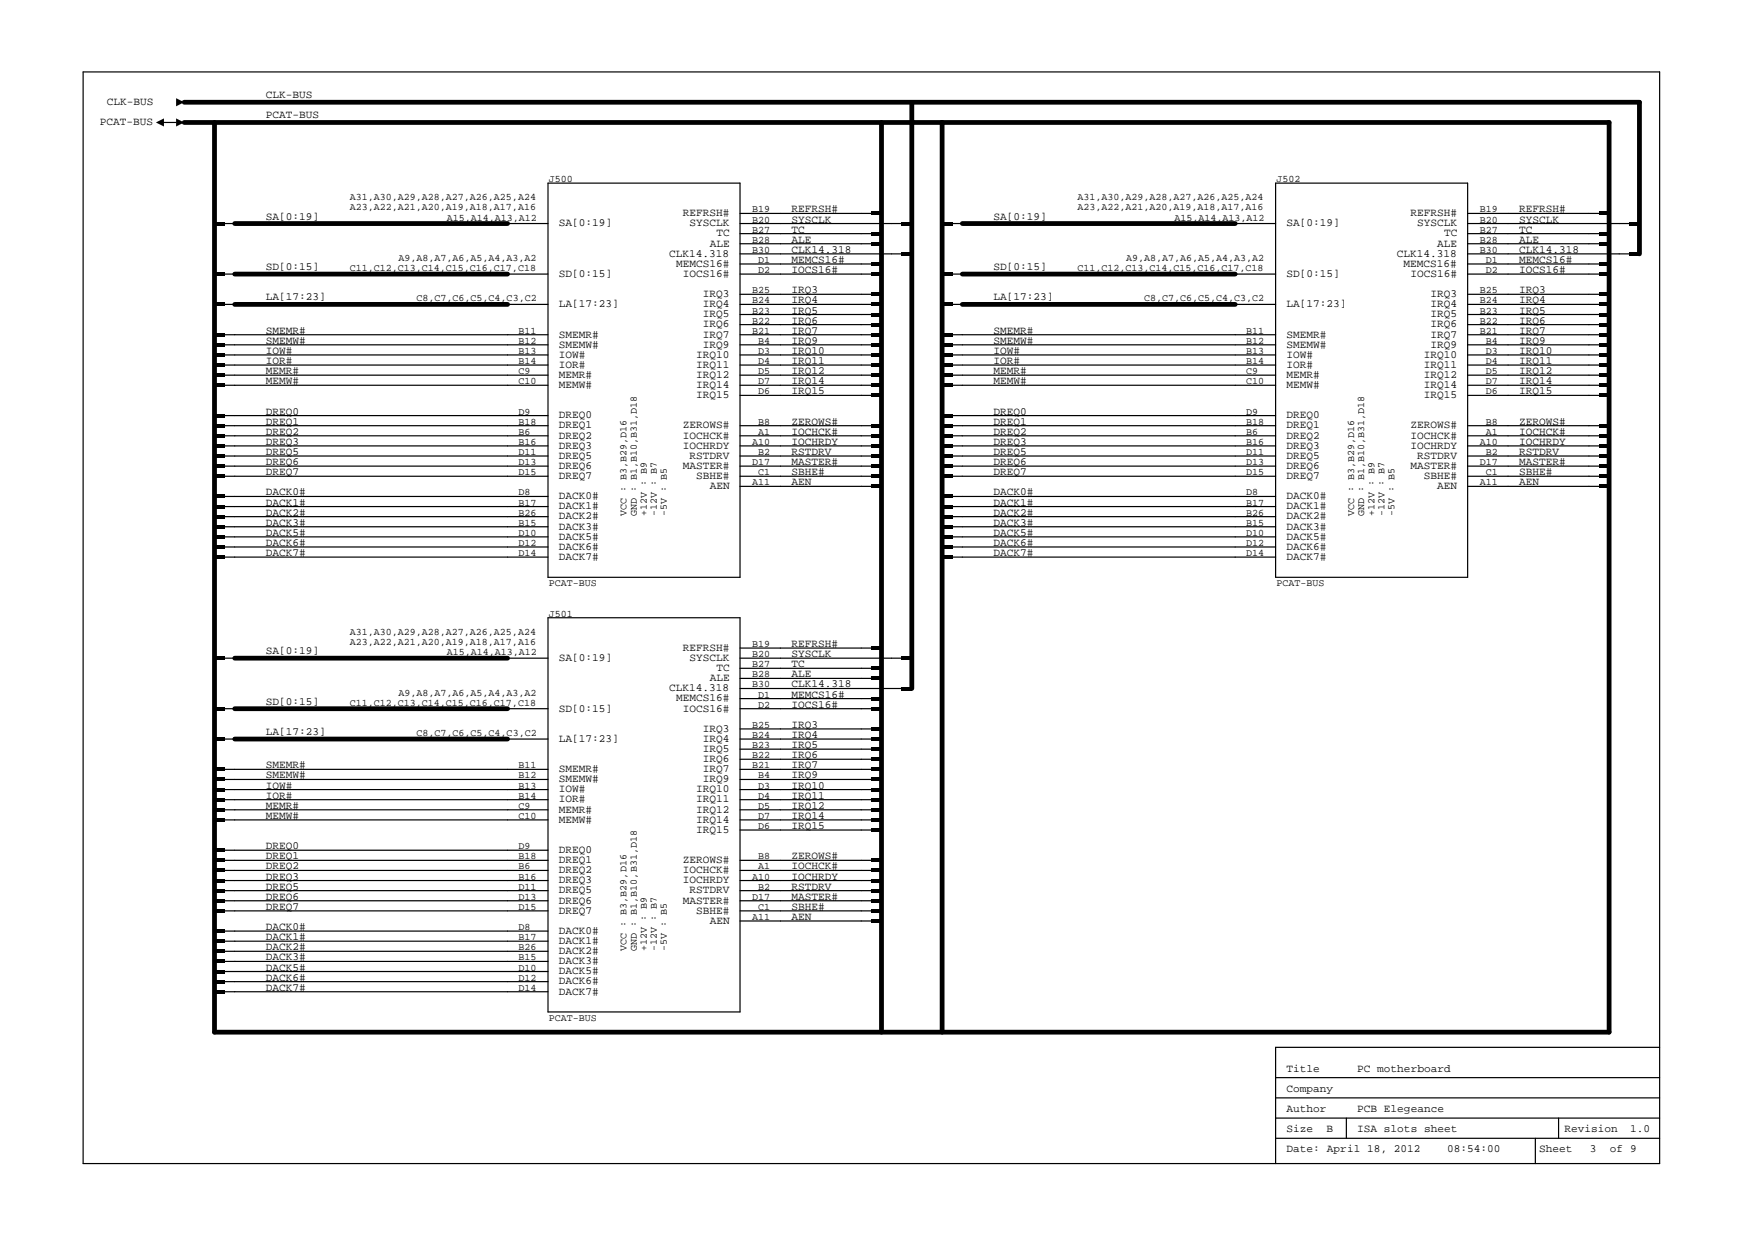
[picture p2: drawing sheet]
<svg xmlns="http://www.w3.org/2000/svg" width="297mm" height="210mm" viewBox="0 0 297 210" stroke-linecap="round" stroke-linejoin="round" font-family="sans-serif">
<defs><g id="words">
<g font-size="1.9">
<text x="18.2" y="17.9">CLK-BUS</text>
<text x="45.3" y="16.7">CLK-BUS</text>
<text x="17" y="21.4">PCAT-BUS</text>
<text x="45.3" y="20.2">PCAT-BUS</text>
<text x="45.3" y="37.4">SA[0:19]</text>
<text x="95.3" y="38.6">SA[0:19]</text>
<text x="116.4" y="36.8">REFRSH#</text>
<text x="117.5" y="38.6">SYSCLK</text>
<text x="122.1" y="40.3">TC</text>
<text x="134.9" y="36.2">REFRSH#</text>
<text x="134.9" y="37.9">SYSCLK</text>
<text x="134.9" y="39.6">TC</text>
<text x="134.9" y="41.4">ALE</text>
<text x="169.3" y="37.4">SA[0:19]</text>
<text x="219.3" y="38.6">SA[0:19]</text>
<text x="240.4" y="36.8">REFRSH#</text>
<text x="241.5" y="38.6">SYSCLK</text>
<text x="246.1" y="40.3">TC</text>
<text x="258.9" y="36.2">REFRSH#</text>
<text x="258.9" y="37.9">SYSCLK</text>
<text x="258.9" y="39.6">TC</text>
<text x="258.9" y="41.4">ALE</text>
<text x="45.3" y="46">SD[0:15]</text>
<text x="95.3" y="47.2">SD[0:15]</text>
<text x="114.1" y="43.7">CLK14.318</text>
<text x="115.2" y="45.5">MEMCS16#</text>
<text x="116.4" y="47.2">IOCS16#</text>
<text x="120.9" y="42">ALE</text>
<text x="134.9" y="46.5">IOCS16#</text>
<text x="134.9" y="44.8">MEMCS16#</text>
<text x="134.9" y="43.1">CLK14.318</text>
<text x="169.3" y="46">SD[0:15]</text>
<text x="219.3" y="47.2">SD[0:15]</text>
<text x="238.1" y="43.7">CLK14.318</text>
<text x="239.2" y="45.5">MEMCS16#</text>
<text x="240.4" y="47.2">IOCS16#</text>
<text x="244.9" y="42">ALE</text>
<text x="258.9" y="46.5">IOCS16#</text>
<text x="258.9" y="44.8">MEMCS16#</text>
<text x="258.9" y="43.1">CLK14.318</text>
<text x="45.3" y="51.2">LA[17:23]</text>
<text x="95.3" y="52.3">LA[17:23]</text>
<text x="119.8" y="50.6">IRQ3</text>
<text x="119.8" y="52.3">IRQ4</text>
<text x="134.9" y="50">IRQ3</text>
<text x="134.9" y="51.7">IRQ4</text>
<text x="134.9" y="53.4">IRQ5</text>
<text x="169.3" y="51.2">LA[17:23]</text>
<text x="219.3" y="52.3">LA[17:23]</text>
<text x="243.8" y="50.6">IRQ3</text>
<text x="243.8" y="52.3">IRQ4</text>
<text x="258.9" y="50">IRQ3</text>
<text x="258.9" y="51.7">IRQ4</text>
<text x="258.9" y="53.4">IRQ5</text>
<text x="45.3" y="56.9">SMEMR#</text>
<text x="45.3" y="58.6">SMEMW#</text>
<text x="95.3" y="57.5">SMEMR#</text>
<text x="95.3" y="59.2">SMEMW#</text>
<text x="119.8" y="59.2">IRQ9</text>
<text x="119.8" y="54.1">IRQ5</text>
<text x="119.8" y="55.8">IRQ6</text>
<text x="119.8" y="57.5">IRQ7</text>
<text x="134.9" y="55.1">IRQ6</text>
<text x="134.9" y="56.9">IRQ7</text>
<text x="134.9" y="58.6">IRQ9</text>
<text x="169.3" y="56.9">SMEMR#</text>
<text x="169.3" y="58.6">SMEMW#</text>
<text x="219.3" y="57.5">SMEMR#</text>
<text x="219.3" y="59.2">SMEMW#</text>
<text x="243.8" y="59.2">IRQ9</text>
<text x="243.8" y="54.1">IRQ5</text>
<text x="243.8" y="55.8">IRQ6</text>
<text x="243.8" y="57.5">IRQ7</text>
<text x="258.9" y="55.1">IRQ6</text>
<text x="258.9" y="56.9">IRQ7</text>
<text x="258.9" y="58.6">IRQ9</text>
<text x="45.3" y="60.3">IOW#</text>
<text x="45.3" y="62">IOR#</text>
<text x="45.3" y="63.8">MEMR#</text>
<text x="45.3" y="65.5">MEMW#</text>
<text x="95.3" y="61">IOW#</text>
<text x="95.3" y="62.7">IOR#</text>
<text x="95.3" y="64.4">MEMR#</text>
<text x="118.6" y="61">IRQ10</text>
<text x="118.6" y="62.7">IRQ11</text>
<text x="118.6" y="64.4">IRQ12</text>
<text x="134.9" y="60.3">IRQ10</text>
<text x="134.9" y="62">IRQ11</text>
<text x="134.9" y="63.8">IRQ12</text>
<text x="134.9" y="65.5">IRQ14</text>
<text x="169.3" y="60.3">IOW#</text>
<text x="169.3" y="62">IOR#</text>
<text x="169.3" y="63.8">MEMR#</text>
<text x="169.3" y="65.5">MEMW#</text>
<text x="219.3" y="61">IOW#</text>
<text x="219.3" y="62.7">IOR#</text>
<text x="219.3" y="64.4">MEMR#</text>
<text x="242.6" y="61">IRQ10</text>
<text x="242.6" y="62.7">IRQ11</text>
<text x="242.6" y="64.4">IRQ12</text>
<text x="258.9" y="60.3">IRQ10</text>
<text x="258.9" y="62">IRQ11</text>
<text x="258.9" y="63.8">IRQ12</text>
<text x="258.9" y="65.5">IRQ14</text>
<text x="45.3" y="70.6">DREQ0</text>
<text x="95.3" y="71.3">DREQ0</text>
<text x="95.3" y="66.1">MEMW#</text>
<text x="118.6" y="66.1">IRQ14</text>
<text x="118.6" y="67.8">IRQ15</text>
<text x="134.9" y="67.2">IRQ15</text>
<text x="169.3" y="70.6">DREQ0</text>
<text x="219.3" y="71.3">DREQ0</text>
<text x="219.3" y="66.1">MEMW#</text>
<text x="242.6" y="66.1">IRQ14</text>
<text x="242.6" y="67.8">IRQ15</text>
<text x="258.9" y="67.2">IRQ15</text>
<text x="45.3" y="72.4">DREQ1</text>
<text x="45.3" y="74.1">DREQ2</text>
<text x="45.3" y="75.8">DREQ3</text>
<text x="45.3" y="77.5">DREQ5</text>
<text x="95.3" y="74.7">DREQ2</text>
<text x="95.3" y="73">DREQ1</text>
<text x="95.3" y="76.5">DREQ3</text>
<text x="116.4" y="74.7">IOCHCK#</text>
<text x="116.4" y="76.5">IOCHRDY</text>
<text x="116.4" y="73">ZEROWS#</text>
<text x="134.9" y="72.4">ZEROWS#</text>
<text x="134.9" y="74.1">IOCHCK#</text>
<text x="134.9" y="75.8">IOCHRDY</text>
<text x="134.9" y="77.5">RSTDRV</text>
<text x="169.3" y="72.4">DREQ1</text>
<text x="169.3" y="74.1">DREQ2</text>
<text x="169.3" y="75.8">DREQ3</text>
<text x="169.3" y="77.5">DREQ5</text>
<text x="219.3" y="74.7">DREQ2</text>
<text x="219.3" y="73">DREQ1</text>
<text x="219.3" y="76.5">DREQ3</text>
<text x="240.4" y="74.7">IOCHCK#</text>
<text x="240.4" y="76.5">IOCHRDY</text>
<text x="240.4" y="73">ZEROWS#</text>
<text x="258.9" y="72.4">ZEROWS#</text>
<text x="258.9" y="74.1">IOCHCK#</text>
<text x="258.9" y="75.8">IOCHRDY</text>
<text x="258.9" y="77.5">RSTDRV</text>
<text x="45.3" y="79.3">DREQ6</text>
<text x="45.3" y="81">DREQ7</text>
<text x="95.3" y="78.2">DREQ5</text>
<text x="95.3" y="79.9">DREQ6</text>
<text x="95.3" y="81.6">DREQ7</text>
<text x="116.4" y="79.9">MASTER#</text>
<text x="117.5" y="78.2">RSTDRV</text>
<text x="118.6" y="81.6">SBHE#</text>
<text x="120.9" y="83.3">AEN</text>
<text x="134.9" y="81">SBHE#</text>
<text x="134.9" y="79.3">MASTER#</text>
<text x="134.9" y="82.7">AEN</text>
<text x="169.3" y="79.3">DREQ6</text>
<text x="169.3" y="81">DREQ7</text>
<text x="219.3" y="78.2">DREQ5</text>
<text x="219.3" y="79.9">DREQ6</text>
<text x="219.3" y="81.6">DREQ7</text>
<text x="240.4" y="79.9">MASTER#</text>
<text x="241.5" y="78.2">RSTDRV</text>
<text x="242.6" y="81.6">SBHE#</text>
<text x="244.9" y="83.3">AEN</text>
<text x="258.9" y="81">SBHE#</text>
<text x="258.9" y="79.3">MASTER#</text>
<text x="258.9" y="82.7">AEN</text>
<text x="45.3" y="84.4">DACK0#</text>
<text x="45.3" y="86.1">DACK1#</text>
<text x="45.3" y="87.9">DACK2#</text>
<text x="45.3" y="89.6">DACK3#</text>
<text x="95.3" y="86.8">DACK1#</text>
<text x="95.3" y="88.5">DACK2#</text>
<text x="95.3" y="85.1">DACK0#</text>
<text x="169.3" y="84.4">DACK0#</text>
<text x="169.3" y="86.1">DACK1#</text>
<text x="169.3" y="87.9">DACK2#</text>
<text x="169.3" y="89.6">DACK3#</text>
<text x="219.3" y="86.8">DACK1#</text>
<text x="219.3" y="88.5">DACK2#</text>
<text x="219.3" y="85.1">DACK0#</text>
<text x="45.3" y="91.3">DACK5#</text>
<text x="45.3" y="93">DACK6#</text>
<text x="45.3" y="94.8">DACK7#</text>
<text x="95.3" y="90.2">DACK3#</text>
<text x="95.3" y="92">DACK5#</text>
<text x="95.3" y="93.7">DACK6#</text>
<text x="95.3" y="95.4">DACK7#</text>
<text x="169.3" y="91.3">DACK5#</text>
<text x="169.3" y="93">DACK6#</text>
<text x="169.3" y="94.8">DACK7#</text>
<text x="219.3" y="90.2">DACK3#</text>
<text x="219.3" y="92">DACK5#</text>
<text x="219.3" y="93.7">DACK6#</text>
<text x="219.3" y="95.4">DACK7#</text>
<text x="45.3" y="111.5">SA[0:19]</text>
<text x="95.3" y="112.6">SA[0:19]</text>
<text x="116.4" y="110.9">REFRSH#</text>
<text x="117.5" y="112.6">SYSCLK</text>
<text x="134.9" y="110.3">REFRSH#</text>
<text x="134.9" y="112">SYSCLK</text>
<text x="134.9" y="113.7">TC</text>
<text x="114.1" y="117.8">CLK14.318</text>
<text x="115.2" y="119.5">MEMCS16#</text>
<text x="120.9" y="116.1">ALE</text>
<text x="122.1" y="114.3">TC</text>
<text x="134.9" y="115.4">ALE</text>
<text x="134.9" y="118.9">MEMCS16#</text>
<text x="134.9" y="117.1">CLK14.318</text>
<text x="45.3" y="120.1">SD[0:15]</text>
<text x="45.3" y="125.2">LA[17:23]</text>
<text x="95.3" y="121.2">SD[0:15]</text>
<text x="116.4" y="121.2">IOCS16#</text>
<text x="119.8" y="124.7">IRQ3</text>
<text x="134.9" y="120.6">IOCS16#</text>
<text x="134.9" y="124">IRQ3</text>
<text x="134.9" y="125.8">IRQ4</text>
<text x="45.3" y="130.9">SMEMR#</text>
<text x="95.3" y="126.4">LA[17:23]</text>
<text x="95.3" y="131.6">SMEMR#</text>
<text x="119.8" y="126.4">IRQ4</text>
<text x="119.8" y="128.1">IRQ5</text>
<text x="119.8" y="129.8">IRQ6</text>
<text x="119.8" y="131.6">IRQ7</text>
<text x="134.9" y="127.5">IRQ5</text>
<text x="134.9" y="129.2">IRQ6</text>
<text x="134.9" y="130.9">IRQ7</text>
<text x="45.3" y="132.6">SMEMW#</text>
<text x="45.3" y="134.4">IOW#</text>
<text x="45.3" y="136.1">IOR#</text>
<text x="45.3" y="137.8">MEMR#</text>
<text x="95.3" y="133.3">SMEMW#</text>
<text x="95.3" y="135">IOW#</text>
<text x="95.3" y="136.7">IOR#</text>
<text x="118.6" y="135">IRQ10</text>
<text x="118.6" y="136.7">IRQ11</text>
<text x="119.8" y="133.3">IRQ9</text>
<text x="134.9" y="132.6">IRQ9</text>
<text x="134.9" y="134.4">IRQ10</text>
<text x="134.9" y="136.1">IRQ11</text>
<text x="134.9" y="137.8">IRQ12</text>
<text x="45.3" y="139.5">MEMW#</text>
<text x="95.3" y="138.5">MEMR#</text>
<text x="95.3" y="140.2">MEMW#</text>
<text x="118.6" y="140.2">IRQ14</text>
<text x="118.6" y="141.9">IRQ15</text>
<text x="118.6" y="138.5">IRQ12</text>
<text x="134.9" y="139.5">IRQ14</text>
<text x="134.9" y="141.3">IRQ15</text>
<text x="45.3" y="144.7">DREQ0</text>
<text x="45.3" y="146.4">DREQ1</text>
<text x="45.3" y="148.1">DREQ2</text>
<text x="45.3" y="149.9">DREQ3</text>
<text x="95.3" y="148.8">DREQ2</text>
<text x="95.3" y="147.1">DREQ1</text>
<text x="95.3" y="145.3">DREQ0</text>
<text x="116.4" y="148.8">IOCHCK#</text>
<text x="116.4" y="147.1">ZEROWS#</text>
<text x="134.9" y="146.4">ZEROWS#</text>
<text x="134.9" y="148.1">IOCHCK#</text>
<text x="134.9" y="149.9">IOCHRDY</text>
<text x="45.3" y="151.6">DREQ5</text>
<text x="45.3" y="153.3">DREQ6</text>
<text x="45.3" y="155">DREQ7</text>
<text x="95.3" y="152.2">DREQ5</text>
<text x="95.3" y="154">DREQ6</text>
<text x="95.3" y="155.7">DREQ7</text>
<text x="95.3" y="150.5">DREQ3</text>
<text x="116.4" y="150.5">IOCHRDY</text>
<text x="116.4" y="154">MASTER#</text>
<text x="117.5" y="152.2">RSTDRV</text>
<text x="118.6" y="155.7">SBHE#</text>
<text x="134.9" y="151.6">RSTDRV</text>
<text x="134.9" y="155">SBHE#</text>
<text x="134.9" y="153.3">MASTER#</text>
<text x="45.3" y="158.5">DACK0#</text>
<text x="45.3" y="160.2">DACK1#</text>
<text x="45.3" y="161.9">DACK2#</text>
<text x="95.3" y="160.8">DACK1#</text>
<text x="95.3" y="159.1">DACK0#</text>
<text x="120.9" y="157.4">AEN</text>
<text x="134.9" y="156.8">AEN</text>
<text x="45.3" y="163.6">DACK3#</text>
<text x="45.3" y="165.4">DACK5#</text>
<text x="45.3" y="167.1">DACK6#</text>
<text x="95.3" y="164.3">DACK3#</text>
<text x="95.3" y="162.6">DACK2#</text>
<text x="95.3" y="166">DACK5#</text>
<text x="95.3" y="167.7">DACK6#</text>
<text x="45.3" y="168.8">DACK7#</text>
<text x="95.3" y="169.5">DACK7#</text>
<text x="219.3" y="182.6">Title</text>
<text x="231.3" y="182.6">PC motherboard</text>
<text x="219.3" y="189.5">Author</text>
<text x="219.3" y="186">Company</text>
<text x="231.3" y="189.5">PCB Elegeance</text>
<text x="219.3" y="196.4">Date: April 18, 2012</text>
<text x="219.3" y="192.9">Size</text>
<text x="226.1" y="192.9">B</text>
<text x="231.3" y="192.9">ISA slots sheet</text>
<text x="246.6" y="196.4">08:54:00</text>
<text x="262.3" y="196.4">Sheet</text>
<text x="266.6" y="192.9">Revision</text>
<text x="270.9" y="196.4">3</text>
<text x="274.4" y="196.4">of 9</text>
<text x="277.8" y="192.9">1.0</text>
</g>
<g font-size="1.7">
<text x="59.6" y="34.1">A31,A30,A29,A28,A27,A26,A25,A24</text>
<text x="59.6" y="35.8">A23,A22,A21,A20,A19,A18,A17,A16</text>
<text x="93.5" y="31">J500</text>
<text x="183.6" y="34.1">A31,A30,A29,A28,A27,A26,A25,A24</text>
<text x="183.6" y="35.8">A23,A22,A21,A20,A19,A18,A17,A16</text>
<text x="217.5" y="31">J502</text>
<text x="76.2" y="37.6">A15,A14,A13,A12</text>
<text x="128.2" y="39.6">B27</text>
<text x="128.2" y="41.4">B28</text>
<text x="128.2" y="37.9">B20</text>
<text x="128.2" y="36.2">B19</text>
<text x="200.2" y="37.6">A15,A14,A13,A12</text>
<text x="252.2" y="39.6">B27</text>
<text x="252.2" y="41.4">B28</text>
<text x="252.2" y="37.9">B20</text>
<text x="252.2" y="36.2">B19</text>
<text x="59.6" y="46.2">C11,C12,C13,C14,C15,C16,C17,C18</text>
<text x="67.9" y="44.5">A9,A8,A7,A6,A5,A4,A3,A2</text>
<text x="128.2" y="43.1">B30</text>
<text x="129.2" y="44.8">D1</text>
<text x="129.2" y="46.5">D2</text>
<text x="183.6" y="46.2">C11,C12,C13,C14,C15,C16,C17,C18</text>
<text x="191.9" y="44.5">A9,A8,A7,A6,A5,A4,A3,A2</text>
<text x="252.2" y="43.1">B30</text>
<text x="253.2" y="44.8">D1</text>
<text x="253.2" y="46.5">D2</text>
<text x="71" y="51.3">C8,C7,C6,C5,C4,C3,C2</text>
<text x="128.2" y="50">B25</text>
<text x="128.2" y="51.7">B24</text>
<text x="128.2" y="53.4">B23</text>
<text x="195" y="51.3">C8,C7,C6,C5,C4,C3,C2</text>
<text x="252.2" y="50">B25</text>
<text x="252.2" y="51.7">B24</text>
<text x="252.2" y="53.4">B23</text>
<text x="88.4" y="56.9">B11</text>
<text x="88.4" y="58.6">B12</text>
<text x="128.2" y="55.1">B22</text>
<text x="128.2" y="56.9">B21</text>
<text x="129.2" y="58.6">B4</text>
<text x="212.4" y="56.9">B11</text>
<text x="212.4" y="58.6">B12</text>
<text x="252.2" y="55.1">B22</text>
<text x="252.2" y="56.9">B21</text>
<text x="253.2" y="58.6">B4</text>
<text x="88.4" y="60.3">B13</text>
<text x="88.4" y="62">B14</text>
<text x="88.4" y="63.8">C9</text>
<text x="88.4" y="65.5">C10</text>
<text x="129.2" y="65.5">D7</text>
<text x="129.2" y="60.3">D3</text>
<text x="129.2" y="62">D4</text>
<text x="129.2" y="63.8">D5</text>
<text x="212.4" y="60.3">B13</text>
<text x="212.4" y="62">B14</text>
<text x="212.4" y="63.8">C9</text>
<text x="212.4" y="65.5">C10</text>
<text x="253.2" y="65.5">D7</text>
<text x="253.2" y="60.3">D3</text>
<text x="253.2" y="62">D4</text>
<text x="253.2" y="63.8">D5</text>
<text x="88.4" y="70.6">D9</text>
<text x="129.2" y="67.2">D6</text>
<text x="212.4" y="70.6">D9</text>
<text x="253.2" y="67.2">D6</text>
<text x="88.4" y="77.5">D11</text>
<text x="88.4" y="74.1">B6</text>
<text x="88.4" y="72.4">B18</text>
<text x="88.4" y="75.8">B16</text>
<text x="128.2" y="75.8">A10</text>
<text x="129.2" y="74.1">A1</text>
<text x="129.2" y="72.4">B8</text>
<text x="129.2" y="77.5">B2</text>
<text x="212.4" y="77.5">D11</text>
<text x="212.4" y="74.1">B6</text>
<text x="212.4" y="72.4">B18</text>
<text x="212.4" y="75.8">B16</text>
<text x="252.2" y="75.8">A10</text>
<text x="253.2" y="74.1">A1</text>
<text x="253.2" y="72.4">B8</text>
<text x="253.2" y="77.5">B2</text>
<text x="88.4" y="79.3">D13</text>
<text x="88.4" y="81">D15</text>
<text x="128.2" y="79.3">D17</text>
<text x="128.2" y="82.7">A11</text>
<text x="129.2" y="81">C1</text>
<text x="212.4" y="79.3">D13</text>
<text x="212.4" y="81">D15</text>
<text x="252.2" y="79.3">D17</text>
<text x="252.2" y="82.7">A11</text>
<text x="253.2" y="81">C1</text>
<text x="88.4" y="89.6">B15</text>
<text x="88.4" y="86.1">B17</text>
<text x="88.4" y="87.9">B26</text>
<text x="88.4" y="84.4">D8</text>
<text x="106.8" y="87.9" transform="rotate(-90 106.8 87.9)">VCC : B3,B29,D16</text>
<text x="108.5" y="87.9" transform="rotate(-90 108.5 87.9)">GND : B1,B10,B31,D18</text>
<text x="110.2" y="87.9" transform="rotate(-90 110.2 87.9)">+12V : B9</text>
<text x="111.9" y="87.9" transform="rotate(-90 111.9 87.9)">-12V : B7</text>
<text x="113.7" y="87.9" transform="rotate(-90 113.7 87.9)">-5V : B5</text>
<text x="212.4" y="89.6">B15</text>
<text x="212.4" y="86.1">B17</text>
<text x="212.4" y="87.9">B26</text>
<text x="212.4" y="84.4">D8</text>
<text x="230.8" y="87.9" transform="rotate(-90 230.8 87.9)">VCC : B3,B29,D16</text>
<text x="232.5" y="87.9" transform="rotate(-90 232.5 87.9)">GND : B1,B10,B31,D18</text>
<text x="234.2" y="87.9" transform="rotate(-90 234.2 87.9)">+12V : B9</text>
<text x="235.9" y="87.9" transform="rotate(-90 235.9 87.9)">-12V : B7</text>
<text x="237.7" y="87.9" transform="rotate(-90 237.7 87.9)">-5V : B5</text>
<text x="88.4" y="91.3">D10</text>
<text x="88.4" y="93">D12</text>
<text x="88.4" y="94.8">D14</text>
<text x="212.4" y="91.3">D10</text>
<text x="212.4" y="93">D12</text>
<text x="212.4" y="94.8">D14</text>
<text x="93.5" y="99.9">PCAT-BUS</text>
<text x="217.5" y="99.9">PCAT-BUS</text>
<text x="93.5" y="105.1">J501</text>
<text x="59.6" y="108.2">A31,A30,A29,A28,A27,A26,A25,A24</text>
<text x="59.6" y="109.9">A23,A22,A21,A20,A19,A18,A17,A16</text>
<text x="76.2" y="111.6">A15,A14,A13,A12</text>
<text x="128.2" y="113.7">B27</text>
<text x="128.2" y="112">B20</text>
<text x="128.2" y="110.3">B19</text>
<text x="67.9" y="118.5">A9,A8,A7,A6,A5,A4,A3,A2</text>
<text x="128.2" y="115.4">B28</text>
<text x="128.2" y="117.1">B30</text>
<text x="129.2" y="118.9">D1</text>
<text x="59.6" y="120.2">C11,C12,C13,C14,C15,C16,C17,C18</text>
<text x="71" y="125.4">C8,C7,C6,C5,C4,C3,C2</text>
<text x="128.2" y="124">B25</text>
<text x="128.2" y="125.8">B24</text>
<text x="129.2" y="120.6">D2</text>
<text x="88.4" y="130.9">B11</text>
<text x="128.2" y="127.5">B23</text>
<text x="128.2" y="129.2">B22</text>
<text x="128.2" y="130.9">B21</text>
<text x="88.4" y="132.6">B12</text>
<text x="88.4" y="134.4">B13</text>
<text x="88.4" y="136.1">B14</text>
<text x="88.4" y="137.8">C9</text>
<text x="129.2" y="134.4">D3</text>
<text x="129.2" y="136.1">D4</text>
<text x="129.2" y="137.8">D5</text>
<text x="129.2" y="132.6">B4</text>
<text x="88.4" y="139.5">C10</text>
<text x="129.2" y="139.5">D7</text>
<text x="129.2" y="141.3">D6</text>
<text x="88.4" y="148.1">B6</text>
<text x="88.4" y="146.4">B18</text>
<text x="88.4" y="149.9">B16</text>
<text x="88.4" y="144.7">D9</text>
<text x="128.2" y="149.9">A10</text>
<text x="129.2" y="148.1">A1</text>
<text x="129.2" y="146.4">B8</text>
<text x="88.4" y="151.6">D11</text>
<text x="88.4" y="153.3">D13</text>
<text x="88.4" y="155">D15</text>
<text x="128.2" y="153.3">D17</text>
<text x="129.2" y="155">C1</text>
<text x="129.2" y="151.6">B2</text>
<text x="88.4" y="160.2">B17</text>
<text x="88.4" y="161.9">B26</text>
<text x="88.4" y="158.5">D8</text>
<text x="106.8" y="162" transform="rotate(-90 106.8 162)">VCC : B3,B29,D16</text>
<text x="108.5" y="162" transform="rotate(-90 108.5 162)">GND : B1,B10,B31,D18</text>
<text x="110.2" y="162" transform="rotate(-90 110.2 162)">+12V : B9</text>
<text x="111.9" y="162" transform="rotate(-90 111.9 162)">-12V : B7</text>
<text x="113.7" y="162" transform="rotate(-90 113.7 162)">-5V : B5</text>
<text x="128.2" y="156.8">A11</text>
<text x="88.4" y="163.6">B15</text>
<text x="88.4" y="165.4">D10</text>
<text x="88.4" y="167.1">D12</text>
<text x="88.4" y="168.8">D14</text>
<text x="93.5" y="174">PCAT-BUS</text>
</g>
</g></defs>
<g fill="none" stroke="#000" stroke-width=".2">
<path d="M14.2 12.3h268.6v186h-268.6zM27.9 20.9h2.1M38.3 38.1h1.7M86.5 38.1h6.9M93.4 31.2h32.7v67.2h-32.7zM126.1 36.4h22.4M126.1 39.8h22.4M126.1 38.1h27.6M162.3 38.1h1.7M210.5 38.1h6.9M217.4 31.2h32.7v67.2h-32.7zM250.1 36.4h22.4"/>
<path d="M250.1 39.8h22.4M250.1 38.1h27.6M38.3 46.7h1.7M38.3 51.9h1.7M38.3 57h55.1M38.3 58.8h55.1M86.5 46.7h6.9M86.5 51.9h6.9M126.1 41.5h22.4M126.1 46.7h22.4M126.1 45h22.4M126.1 50.1h22.4"/>
<path d="M126.1 51.9h22.4M126.1 53.6h22.4M126.1 55.3h22.4M126.1 57h22.4M126.1 58.8h22.4M126.1 43.3h27.6M162.3 46.7h1.7M162.3 51.9h1.7M162.3 57h55.1M162.3 58.8h55.1M210.5 46.7h6.9M210.5 51.9h6.9"/>
<path d="M250.1 41.5h22.4M250.1 46.7h22.4M250.1 45h22.4M250.1 50.1h22.4M250.1 51.9h22.4M250.1 53.6h22.4M250.1 55.3h22.4M250.1 57h22.4M250.1 58.8h22.4M250.1 43.3h27.6M38.3 60.5h55.1M38.3 62.2h55.1"/>
<path d="M38.3 63.9h55.1M38.3 65.6h55.1M38.3 72.5h55.1M38.3 74.3h55.1M38.3 76h55.1M38.3 77.7h55.1M38.3 79.4h55.1M38.3 70.8h55.1M126.1 60.5h22.4M126.1 62.2h22.4M126.1 63.9h22.4M126.1 65.6h22.4"/>
<path d="M126.1 67.4h22.4M126.1 72.5h22.4M126.1 74.3h22.4M126.1 76h22.4M126.1 77.7h22.4M126.1 79.4h22.4M162.3 60.5h55.1M162.3 62.2h55.1M162.3 63.9h55.1M162.3 65.6h55.1M162.3 72.5h55.1M162.3 74.3h55.1"/>
<path d="M162.3 76h55.1M162.3 77.7h55.1M162.3 79.4h55.1M162.3 70.8h55.1M250.1 60.5h22.4M250.1 62.2h22.4M250.1 63.9h22.4M250.1 65.6h22.4M250.1 67.4h22.4M250.1 72.5h22.4M250.1 74.3h22.4M250.1 76h22.4"/>
<path d="M250.1 77.7h22.4M250.1 79.4h22.4M38.3 81.1h55.1M38.3 84.6h55.1M38.3 86.3h55.1M38.3 88h55.1M38.3 89.8h55.1M38.3 91.5h55.1M38.3 93.2h55.1M38.3 94.9h55.1M126.1 81.1h22.4M126.1 82.9h22.4"/>
<path d="M162.3 81.1h55.1M162.3 84.6h55.1M162.3 86.3h55.1M162.3 88h55.1M162.3 89.8h55.1M162.3 91.5h55.1M162.3 93.2h55.1M162.3 94.9h55.1M250.1 81.1h22.4M250.1 82.9h22.4M38.3 112.1h1.7M86.5 112.1h6.9"/>
<path d="M93.4 105.3h32.7v67.1h-32.7zM126.1 110.4h22.4M126.1 113.9h22.4M126.1 115.6h22.4M126.1 119h22.4M126.1 112.1h27.6M126.1 117.3h27.6M38.3 120.8h1.7M38.3 125.9h1.7M38.3 131.1h55.1M38.3 132.8h55.1M38.3 134.5h55.1"/>
<path d="M38.3 136.3h55.1M38.3 138h55.1M38.3 139.7h55.1M86.5 120.8h6.9M86.5 125.9h6.9M126.1 120.8h22.4M126.1 124.2h22.4M126.1 125.9h22.4M126.1 127.6h22.4M126.1 129.4h22.4M126.1 131.1h22.4M126.1 132.8h22.4"/>
<path d="M126.1 134.5h22.4M126.1 136.3h22.4M126.1 138h22.4M126.1 139.7h22.4M38.3 146.6h55.1M38.3 148.3h55.1M38.3 150h55.1M38.3 151.8h55.1M38.3 155.2h55.1M38.3 153.5h55.1M38.3 144.9h55.1M38.3 158.6h55.1"/>
<path d="M126.1 141.4h22.4M126.1 146.6h22.4M126.1 148.3h22.4M126.1 150h22.4M126.1 151.8h22.4M126.1 155.2h22.4M126.1 153.5h22.4M126.1 156.9h22.4M38.3 160.4h55.1M38.3 162.1h55.1M38.3 163.8h55.1M38.3 165.5h55.1"/>
<path d="M38.3 167.3h55.1M38.3 169h55.1M282.8 178.5h-65.4v19.8M217.4 187.1h65.4M217.4 194h65.4M217.4 190.5h65.4M217.4 183.6h65.4M229.4 190.5v3.5M261.6 194v4.3M265.6 190.5v3.5"/>
</g>
<g fill="none" stroke="#000" stroke-width=".81">
<path d="M31.4 17.4h248v25.9M155.4 17.4v99.9M31.4 20.9h242.8v155h-237.6v-155M40 38.1h46.5M150.2 20.9v155M160.6 20.9v155M164 38.1h46.5M40 46.7h46.5M40 51.9h46.5M164 46.7h46.5M164 51.9h46.5M40 112.1h46.5"/>
<path d="M40 120.8h46.5M40 125.9h46.5"/>
</g>
<g fill="#000">
<path d="M30 16.7l1.4 .7-1.4 .7zM26.6 20.9l1.3-.7v1.4zM30 20.2l1.4 .7-1.4 .7zM36.6 37.8h1.7v.5h-1.7zM148.5 36.1h1.7v.5h-1.7zM153.7 37.8h1.7v.5h-1.7zM160.6 37.8h1.7v.5h-1.7zM272.5 36.1h1.7v.5h-1.7zM277.7 37.8h1.7v.5h-1.7zM36.6 46.4h1.7v.6h-1.7zM36.6 51.6h1.7v.5h-1.7zM36.6 56.8h1.7v.5h-1.7z"/>
<path d="M36.6 58.5h1.7v.5h-1.7zM148.5 39.6h1.7v.5h-1.7zM148.5 41.3h1.7v.5h-1.7zM148.5 44.7h1.7v.5h-1.7zM148.5 46.4h1.7v.6h-1.7zM148.5 49.9h1.7v.5h-1.7zM148.5 51.6h1.7v.5h-1.7zM148.5 53.3h1.7v.5h-1.7zM148.5 55.1h1.7v.5h-1.7zM148.5 56.8h1.7v.5h-1.7zM148.5 58.5h1.7v.5h-1.7zM153.7 43h1.7v.5h-1.7z"/>
<path d="M160.6 46.4h1.7v.6h-1.7zM160.6 51.6h1.7v.5h-1.7zM160.6 56.8h1.7v.5h-1.7zM160.6 58.5h1.7v.5h-1.7zM272.5 39.6h1.7v.5h-1.7zM272.5 41.3h1.7v.5h-1.7zM272.5 44.7h1.7v.5h-1.7zM272.5 46.4h1.7v.6h-1.7zM272.5 49.9h1.7v.5h-1.7zM272.5 51.6h1.7v.5h-1.7zM272.5 53.3h1.7v.5h-1.7zM272.5 55.1h1.7v.5h-1.7z"/>
<path d="M272.5 56.8h1.7v.5h-1.7zM272.5 58.5h1.7v.5h-1.7zM277.7 43h1.7v.5h-1.7zM36.6 60.2h1.7v.5h-1.7zM36.6 61.9h1.7v.6h-1.7zM36.6 63.7h1.7v.5h-1.7zM36.6 65.4h1.7v.5h-1.7zM36.6 70.6h1.7v.5h-1.7zM36.6 72.3h1.7v.5h-1.7zM36.6 74h1.7v.5h-1.7zM36.6 75.7h1.7v.5h-1.7zM36.6 77.4h1.7v.6h-1.7z"/>
<path d="M36.6 79.2h1.7v.5h-1.7zM148.5 60.2h1.7v.5h-1.7zM148.5 61.9h1.7v.6h-1.7zM148.5 63.7h1.7v.5h-1.7zM148.5 65.4h1.7v.5h-1.7zM148.5 67.1h1.7v.5h-1.7zM148.5 72.3h1.7v.5h-1.7zM148.5 74h1.7v.5h-1.7zM148.5 75.7h1.7v.5h-1.7zM148.5 77.4h1.7v.6h-1.7zM148.5 79.2h1.7v.5h-1.7zM160.6 60.2h1.7v.5h-1.7z"/>
<path d="M160.6 61.9h1.7v.6h-1.7zM160.6 63.7h1.7v.5h-1.7zM160.6 65.4h1.7v.5h-1.7zM160.6 70.6h1.7v.5h-1.7zM160.6 72.3h1.7v.5h-1.7zM160.6 74h1.7v.5h-1.7zM160.6 75.7h1.7v.5h-1.7zM160.6 77.4h1.7v.6h-1.7zM160.6 79.2h1.7v.5h-1.7zM272.5 60.2h1.7v.5h-1.7zM272.5 61.9h1.7v.6h-1.7zM272.5 63.7h1.7v.5h-1.7z"/>
<path d="M272.5 65.4h1.7v.5h-1.7zM272.5 67.1h1.7v.5h-1.7zM272.5 72.3h1.7v.5h-1.7zM272.5 74h1.7v.5h-1.7zM272.5 75.7h1.7v.5h-1.7zM272.5 77.4h1.7v.6h-1.7zM272.5 79.2h1.7v.5h-1.7zM36.6 80.9h1.7v.5h-1.7zM36.6 84.3h1.7v.5h-1.7zM36.6 86.1h1.7v.5h-1.7zM36.6 87.8h1.7v.5h-1.7zM36.6 89.5h1.7v.5h-1.7z"/>
<path d="M36.6 91.2h1.7v.5h-1.7zM36.6 92.9h1.7v.6h-1.7zM36.6 94.7h1.7v.5h-1.7zM148.5 80.9h1.7v.5h-1.7zM148.5 82.6h1.7v.5h-1.7zM160.6 80.9h1.7v.5h-1.7zM160.6 84.3h1.7v.5h-1.7zM160.6 86.1h1.7v.5h-1.7zM160.6 87.8h1.7v.5h-1.7zM160.6 89.5h1.7v.5h-1.7zM160.6 91.2h1.7v.5h-1.7zM160.6 92.9h1.7v.6h-1.7z"/>
<path d="M160.6 94.7h1.7v.5h-1.7zM272.5 80.9h1.7v.5h-1.7zM272.5 82.6h1.7v.5h-1.7zM36.6 111.9h1.7v.5h-1.7zM148.5 110.2h1.7v.5h-1.7zM148.5 113.6h1.7v.5h-1.7zM148.5 115.3h1.7v.5h-1.7zM148.5 118.8h1.7v.5h-1.7zM153.7 111.9h1.7v.5h-1.7zM153.7 117.1h1.7v.5h-1.7zM36.6 120.5h1.7v.5h-1.7zM36.6 125.7h1.7v.5h-1.7z"/>
<path d="M36.6 130.8h1.7v.5h-1.7zM36.6 132.6h1.7v.5h-1.7zM36.6 134.3h1.7v.5h-1.7zM36.6 136h1.7v.5h-1.7zM36.6 137.7h1.7v.5h-1.7zM36.6 139.4h1.7v.6h-1.7zM148.5 120.5h1.7v.5h-1.7zM148.5 123.9h1.7v.6h-1.7zM148.5 125.7h1.7v.5h-1.7zM148.5 127.4h1.7v.5h-1.7zM148.5 129.1h1.7v.5h-1.7zM148.5 130.8h1.7v.5h-1.7z"/>
<path d="M148.5 132.6h1.7v.5h-1.7zM148.5 134.3h1.7v.5h-1.7zM148.5 136h1.7v.5h-1.7zM148.5 137.7h1.7v.5h-1.7zM148.5 139.4h1.7v.6h-1.7zM36.6 144.6h1.7v.5h-1.7zM36.6 146.3h1.7v.5h-1.7zM36.6 148.1h1.7v.5h-1.7zM36.6 149.8h1.7v.5h-1.7zM36.6 151.5h1.7v.5h-1.7zM36.6 153.2h1.7v.5h-1.7zM36.6 154.9h1.7v.6h-1.7z"/>
<path d="M36.6 158.4h1.7v.5h-1.7zM148.5 141.2h1.7v.5h-1.7zM148.5 146.3h1.7v.5h-1.7zM148.5 148.1h1.7v.5h-1.7zM148.5 149.8h1.7v.5h-1.7zM148.5 151.5h1.7v.5h-1.7zM148.5 153.2h1.7v.5h-1.7zM148.5 154.9h1.7v.6h-1.7zM148.5 156.7h1.7v.5h-1.7zM36.6 160.1h1.7v.5h-1.7zM36.6 161.8h1.7v.5h-1.7zM36.6 163.6h1.7v.5h-1.7z"/>
<path d="M36.6 165.3h1.7v.5h-1.7zM36.6 167h1.7v.5h-1.7zM36.6 168.7h1.7v.5h-1.7z"/>
</g>
<use href="#words"/>
</svg>
